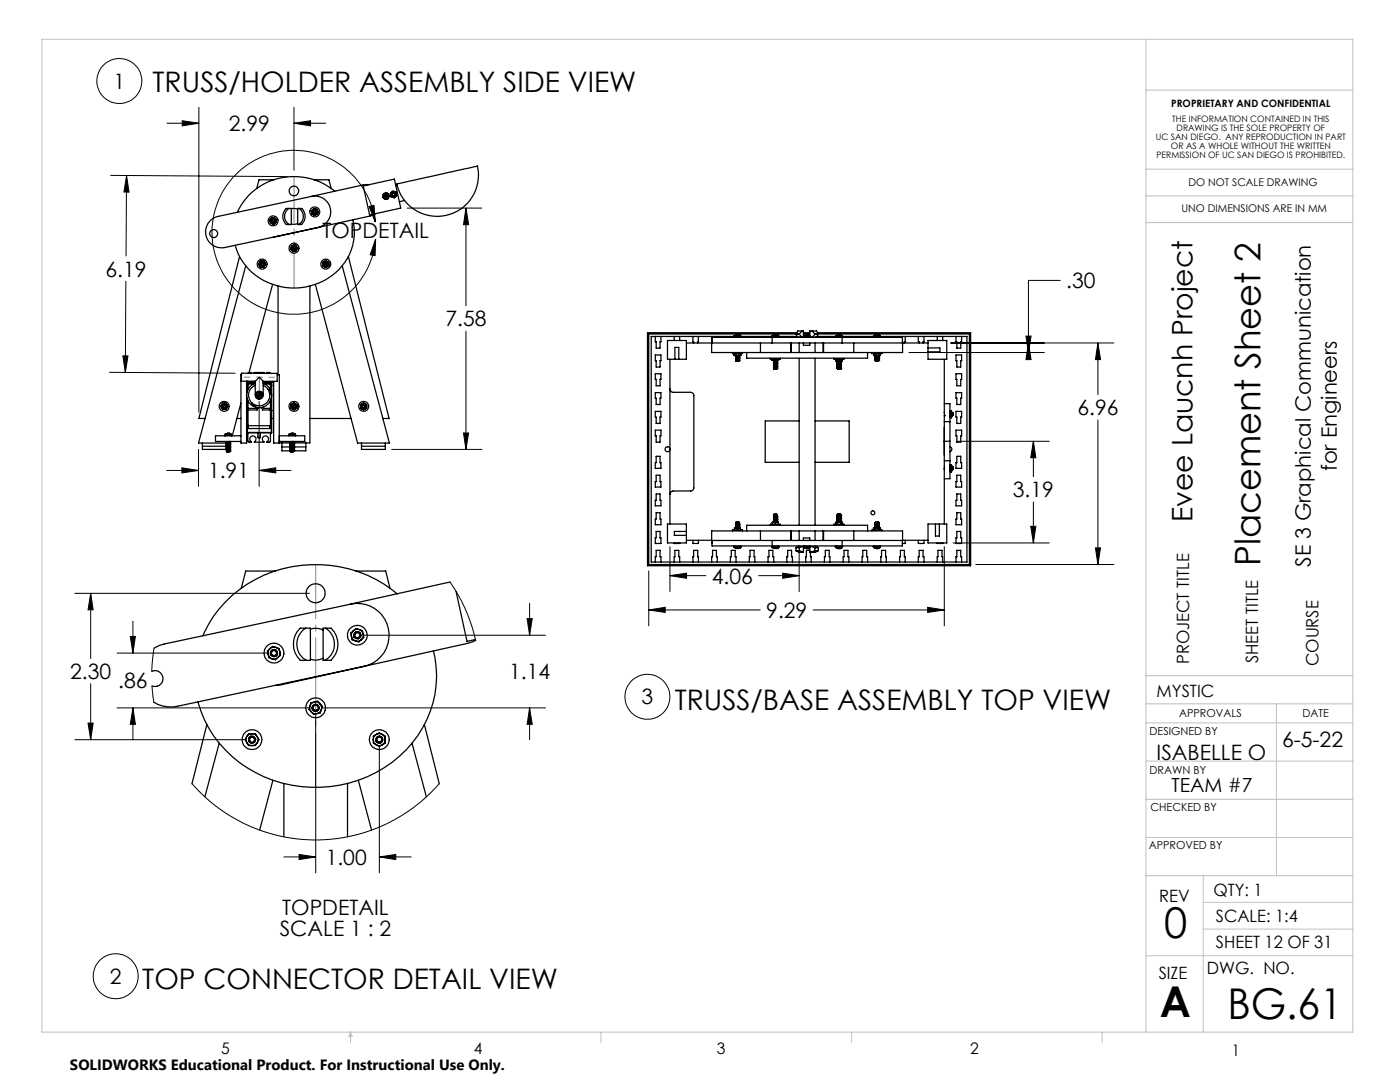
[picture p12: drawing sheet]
<svg xmlns="http://www.w3.org/2000/svg" width="279mm" height="216mm" viewBox="0 0 279 216" stroke-linecap="round" stroke-linejoin="round" font-family="sans-serif">
<defs><g id="words">
<g font-size="8.5">
<text x="232.3" y="187.1">0</text>
<text x="231.5" y="202.9">A</text>
<text x="244.9" y="203.2">BG.61</text>
</g>
<text font-size="7.1" x="251.5" y="113" transform="rotate(-90 251.5 113)">Placement Sheet 2</text>
<g font-size="5.6">
<text x="30.5" y="18.4">TRUSS/HOLDER ASSEMBLY SIDE VIEW</text>
<text x="238" y="104.1" transform="rotate(-90 238 104.1)">Evee Laucnh Project</text>
<text x="134.7" y="141.7">TRUSS/BASE ASSEMBLY TOP VIEW</text>
<text x="28.4" y="197.2">TOP CONNECTOR DETAIL VIEW</text>
</g>
<g font-size="4.2">
<text x="22.7" y="17.7">1</text>
<text x="45.7" y="26.2">2.99</text>
<text x="64.4" y="47.5">TOPDETAIL</text>
<text x="21.1" y="55.2">6.19</text>
<text x="212.8" y="57.5">.30</text>
<text x="88.9" y="65.1">7.58</text>
<text x="215" y="82.8">6.96</text>
<text x="41.5" y="95.5">1.91</text>
<text x="266.8" y="94" transform="rotate(-90 266.8 94)">for Engineers</text>
<text x="202.1" y="99.2">3.19</text>
<text x="261.6" y="113.1" transform="rotate(-90 261.6 113.1)">SE 3 Graphical Communication</text>
<text x="142" y="116.5">4.06</text>
<text x="152.9" y="123.3">9.29</text>
<text x="14" y="135.5">2.30</text>
<text x="23.6" y="137.4">.86</text>
<text x="101.6" y="135.5">1.14</text>
<text x="128.1" y="140.5">3</text>
<text x="255.9" y="149.1">6-5-22</text>
<text x="230.8" y="151.7">ISABELLE O</text>
<text x="65" y="172.6">1.00</text>
<text x="56.3" y="182.5">TOPDETAIL</text>
<text x="55.8" y="186.7">SCALE 1 : 2</text>
<text x="21.9" y="196.3">2</text>
</g>
<text font-size="3.9" x="233.8" y="158">TEAM #7</text>
<g font-size="3.4">
<text x="237.3" y="132.5" transform="rotate(-90 237.3 132.5)">PROJECT TITLE</text>
<text x="251.1" y="132.3" transform="rotate(-90 251.1 132.3)">SHEET TITLE</text>
<text x="263.1" y="133" transform="rotate(-90 263.1 133)">COURSE</text>
<text x="230.8" y="139">MYSTIC</text>
<text x="231.3" y="180">REV</text>
<text x="242.2" y="178.7">QTY: 1</text>
<text x="242.7" y="183.9">SCALE: 1:4</text>
<text x="242.7" y="189.2">SHEET 12 OF 31</text>
<text x="231.3" y="195.4">SIZE</text>
<text x="240.9" y="194.3">DWG. NO.</text>
</g>
<g font-size="3.2">
<text x="44.2" y="210.4">5</text>
<text x="94.6" y="210.3">4</text>
<text x="143.1" y="210.4">3</text>
<text x="193.6" y="210.3">2</text>
<text x="245.8" y="210.7">1</text>
</g>
<text font-size="3" x="14" y="213.5">SOLIDWORKS Educational Product. For Instructional Use Only.</text>
<g font-size="2.2">
<text x="235.3" y="143.1">APPROVALS</text>
<text x="259.9" y="143.1">DATE</text>
<text x="229.4" y="146.7">DESIGNED BY</text>
<text x="229.4" y="154.4">DRAWN BY</text>
<text x="229.6" y="161.8">CHECKED BY</text>
<text x="229.3" y="169.4">APPROVED BY</text>
</g>
<g font-size="2.1">
<text x="237.2" y="37.1">DO NOT SCALE DRAWING</text>
<text x="235.8" y="42.3">UNO DIMENSIONS ARE IN MM</text>
</g>
<text font-size="2" x="233.8" y="21.4">PROPRIETARY AND CONFIDENTIAL</text>
<g font-size="1.8">
<text x="230.7" y="27.9">UC SAN DIEGO. ANY REPRODUCTION IN PART</text>
<text x="233.7" y="29.7">OR AS A WHOLE WITHOUT THE WRITTEN</text>
<text x="233.9" y="24.4">THE INFORMATION CONTAINED IN THIS</text>
<text x="234.8" y="26.2">DRAWING IS THE SOLE PROPERTY OF</text>
<text x="230.8" y="31.5">PERMISSION OF UC SAN DIEGO IS PROHIBITED.</text>
</g>
</g></defs>
<g fill="none" stroke="#000" stroke-width=".2">
<path d="M22.1 35l35.3 .2M25.3 35l.5 3.3h-1.1zM25.3 35l-.1 16.1M33.3 24.6h6.4M36.4 24.1l3.3 .5-3.3 .5zM39.7 21.4v60.8M58.7 24.6l3.3-.5v1zM58.7 21.4v12.6M58.7 24.6h6.3M25.1 56.1l-.1 18.2M73.7 41.2l.9-.2 .3 3.3zM74.9 44.3a16.4 16.4 0 0 0-25.2-11.7 16.4 16.4 0 0 0 .6 27.8 16.4 16.4 0 0 0 24.7-12.7"/>
<path d="M75 47.7l-.1 3.3-1-.2zM81.2 41.5h15M93 41.5l.5 3.3h-1zM93 41.5v19.5M211.6 56h-6.4v14.3M21.8 74.3l25.1 .2M24.5 71h1l-.5 3.3zM93 66.1v23.6M181.4 70.3h27M189.7 68.4h32.6M204.8 67.1h1l-.6 3.2zM205.2 68.4l.6 3.4h-1z"/>
<path d="M219.1 68.4l.5 3.4h-1zM219.1 68.4v10.3M33.3 93.9h6.3M36.3 93.3l3.3 .6-3.3 .5zM39.6 89.7v7.3M51.7 93.9l3.3-.6v1.1zM51.7 80.1v16.9M51.7 93.9h6.4M78.2 89.7h18M92.5 86.4h1l-.5 3.3zM190.9 88.1h18.5M206.2 88.1l.5 3.2h-1z"/>
<path d="M206.2 88.1v7M219.1 83.8v28.8M14.9 118.4h46.8M18.1 118.4l.5 3.3h-1zM18.1 118.4v13M89.8 116.1l1.5 2.4 1.4 2.7 1.4 3.4 .8 3.2M129.5 113.9v11M133.7 114.9l3.3-.5v1zM133.7 109.1v8.9M133.7 114.9h7.2M151.4 114.9h8.1M156.2 114.4l3.3 .5-3.3 .5z"/>
<path d="M159.5 110.2v7.8M188.5 109.1v15.8M190.2 108.3h19.2M194.7 112.6h27.6M205.7 105h1l-.5 3.3zM206.2 100.2v8.1M218.6 109.3h1l-.5 3.3zM18.1 136.4v11.2M23.4 130.3h30M26 127h1l-.5 3.3zM26.5 124v6.3M30.3 136.9l.4 3.2"/>
<path d="M30.8 129.3l-.4 2.1-.1 2.6M72.6 126.8h36.3M105.2 123.4h1l-.5 3.4zM105.7 120.4v6.4M129.5 121.7l3.3-.5v1zM129.5 121.7h22.2M162.3 121.7h26.2M185.1 121.2l3.4 .5-3.4 .5zM14.9 147.6h34.1M17.6 144.3h1l-.5 3.3zM23.4 141.3h38.3M26.5 141.3l.5 3.2h-1z"/>
<path d="M26.5 141.3v6.3M38.3 156.4l2.9 2.9 2.3 1.9 2.4 1.6 2.9 1.6 3.6 1.4 3.4 1 3.1 .6 3.2 .2 3.6-.1 3.4-.5 3.1-.7 3.5-1.3 3.6-1.8 3.2-2 2.7-2.2 2.5-2.6M63 142.5v31.7M64.3 141.3h44.6M75.7 148.9v25.3M105.7 141.3l.5 3.2h-1zM105.7 141.3v6.3M56.7 171h6.3M59.7 170.5l3.3 .5-3.3 .5zM75.7 171l3.3-.5v1zM75.7 171h6.4"/>
<circle cx="23.8" cy="16.2" r="4.5"/>
<circle cx="129.2" cy="139" r="4.5"/>
<circle cx="23.1" cy="194.8" r="4.5"/>
</g>
<path d="M51.2 78.8h1M51.4 78.5l.7 .7M51.7 78.4v.9M52.1 78.5l-.7 .7" fill="none" stroke="#808080" stroke-width=".2"/>
<path d="M63 112.6v44.5" fill="none" stroke="#808080" stroke-width=".2" stroke-dasharray="15.2 1.3 1.3 1.3" stroke-dashoffset="4.4"/>
<g fill="none" stroke="#c0c0c0" stroke-width=".2">
<path d="M8.4 7.8h261.6v198.2h-261.6zM228.7 7.8v198.2M228.7 18h41.3M228.7 33.8h41.3M228.7 39.1h41.3M228.7 44.4h41.3M228.7 134.8h41.3M228.7 159.5h41.3M228.7 151.9h41.3M228.7 144.3h41.3M228.7 140.4h41.3M254.7 140.4v34.3"/>
<path d="M228.7 174.7h41.3M228.7 167.1h41.3M240.1 174.7v31.3M228.7 190.7h41.3M240.1 185.4h29.9M240.1 180.1h29.9M70 206v2.1M70 206l.3 .8h-.7zM119.9 206v2.1M170 206v2.1M220 206v2.1"/>
</g>
<path d="M51.7 78.8h.1M51.8 75.3l-.1 3.5" fill="none" stroke="#808080" stroke-width=".2" stroke-dasharray="15.2 1.3 1.3 1.3"/>
<path d="M48.7 75.2l6.1 .1" fill="none" stroke="#808080" stroke-width=".2" stroke-dasharray="15.2 1.3 1.3 1.3" stroke-dashoffset="14.1"/>
<path d="M58.7 35.2v22.2" fill="none" stroke="#808080" stroke-width=".2" stroke-dasharray="15.2 1.3 1.3 1.3" stroke-dashoffset="6"/>
<g fill="#000">
<path d="M58.7 24.6l3.3-.5v1zM36.4 24.1l3.3 .5-3.3 .5zM51.7 93.9l3.3-.6v1.1zM36.3 93.3l3.3 .6-3.3 .5zM25.3 35l.5 3.3h-1.1zM24.5 71h1l-.5 3.3zM93 41.5l.5 3.3h-1zM92.5 86.4h1l-.5 3.3zM105.2 123.4h1l-.5 3.4zM105.7 141.3l.5 3.2h-1zM59.7 170.5l3.3 .5-3.3 .5zM75.7 171l3.3-.5v1zM26.5 141.3l.5 3.2h-1zM26 127h1l-.5 3.3zM17.6 144.3h1l-.5 3.3zM18.1 118.4l.5 3.3h-1zM205.7 105h1l-.5 3.3zM206.2 88.1l.5 3.2h-1zM204.8 67.1h1l-.6 3.2zM205.2 68.4l.6 3.4h-1zM218.6 109.3h1l-.5 3.3zM219.1 68.4l.5 3.4h-1zM156.2 114.4l3.3 .5-3.3 .5zM133.7 114.9l3.3-.5v1zM129.5 121.7l3.3-.5v1zM185.1 121.2l3.4 .5-3.4 .5z"/>
<path d="M73.7 41.2l.9-.2 .3 3.3zM75 47.7l-.1 3.3-1-.2z"/>
</g>
<g fill="none" stroke="#000" stroke-width=".25">
<path d="M54.6 35.9h-2.9l-.4 1.7M62.7 35.9h3l.4 1.7M66.8 38.1a12.6 12.6 0 0 0-19.4 4.2M72.5 37.1l6.2-1.4 1.3 5.8-6.2 1.4zM73.6 36.9h-1.1l-10.3 2.3M76.4 39l.2 .5M76.4 39l-.1 .3 .3 .2M76.6 39.5l.6 .2M76.6 39.5l.2 .3 .4-.1M76.7 39.3l.2 .1 .3-.1M76.8 38.9l-.1 .4M76.9 38.6l-.5 .4"/>
<path d="M76.9 38.6l.5 .1M76.9 38.6l.3-.1 .2 .2M76.9 38.6h-.3l-.2 .4M76.9 38.8l-.2 .3v.2M76.9 38.8a.34 .34 0 0 1 .5 .3 .34 .34 0 0 1-.4 .4M76.9 38.8a.33 .33 0 0 1 .4 .3 .33 .33 0 0 1-.2 .4 .33 .33 0 0 1-.4-.2M76.9 38.8a.29 .29 0 0 0-.2 .3 .29 .29 0 0 0 .3 .3M77 38.8a.37 .37 0 0 1 .4 .3 .37 .37 0 0 1-.2 .4M77.2 39.3a.27 .27 0 0 0-.1-.4 .27 .27 0 0 0-.4 .2 .27 .27 0 0 0 .3 .3M77.2 39.3l-.2 .1M77.4 38.7l.2 .6M77.4 38.7l.3 .3-.1 .3"/>
<path d="M77.6 39.3l-.4 .4M77.6 39.3l-.1 .4h-.3M78 38.9l.4 .5M78 38.9v.4l.4 .1M78.2 38.3l-.2 .6M78.2 38.3l-.3 .3 .1 .3M78.2 38.9v.1M78.2 38.9l.3 .2 .2-.1M78.2 38.9a.31 .31 0 0 0 .5 .2 .31 .31 0 0 0 .1-.4 .31 .31 0 0 0-.5-.1l.1 .4 .1 .1M78.7 39a.25 .25 0 0 0 0-.4 .25 .25 0 0 0-.4 .1 .25 .25 0 0 0 .2 .4M78.7 39l-.2 .1M78.7 38.2l-.5 .1"/>
<path d="M78.7 38.2l.4 .5M78.7 38.2l-.3-.1-.2 .2M78.7 38.2l.4 .1v.4M79 39.2l-.6 .2M79 39.2l-.3 .3-.3-.1M79.1 38.7l.1 .2-.2 .3M79.1 38.7l.1 .3-.2 .2M79.2 36.7l16.1-3.6a8.3 8.3 0 0 1-6.3 9.9 8.3 8.3 0 0 1-9.8-6.3zM79.2 37h-.2M41.8 44.2a3.1 3.1 0 0 1 1.7-1l18.7-4a3.2 3.2 0 0 1 3.7 2.4 3.2 3.2 0 0 1-2.4 3.8l-18.6 4a3.2 3.2 0 0 1-3.4-1.5 3.2 3.2 0 0 1 .3-3.7zM47.8 51.2l-8.1 32.3h1.2M49 53.1l-9.4 35.3h5.7"/>
<path d="M51.8 52.4v.6M51.8 53l.5 .3M51.8 53l.2 .3h.3M51.8 52.4l-.2 .3 .2 .3M52.1 52.6a.26 .26 0 0 1 .3-.1 .26 .26 0 0 1 .1 .4 .26 .26 0 0 1-.4-.1M52.1 52.6v.2M52.2 52.4l-.2 .2 .1 .2M52.2 52.4h.3l.2 .2M52.2 52.4a.32 .32 0 0 0-.3 .4 .32 .32 0 0 0 .5 .2 .32 .32 0 0 0 .1-.5h-.3l-.1 .1M52.2 52.4h.1M52.3 52.1l-.5 .3M52.3 52.1l.5 .3"/>
<path d="M52.3 52.1h.4l.1 .3M52.3 52.1h-.3l-.2 .3M52.7 52.6a.36 .36 0 0 1-.3 .5 .36 .36 0 0 1-.4-.4M52.7 52.6v.1M52.8 53l-.5 .3M52.8 53l-.1 .3h-.4M52.8 52.4v.6M52.8 52.4l.2 .3-.2 .3M53.9 44.2l.4 .4M53.9 44.2l.1 .3 .3 .1M54.1 43.6l-.2 .6M54.1 43.6l-.3 .3 .1 .3"/>
<path d="M54.2 44.2l.1 .1h.3M54.2 44.2h.1M54.4 43.7a.35 .35 0 0 1 .4 .3 .35 .35 0 0 1-.2 .4 .35 .35 0 0 0 .3-.4 .35 .35 0 0 0-.5-.3 .35 .35 0 0 0-.2 .5M54.4 56.8l-4.7 17.5M54.4 43.8a.32 .32 0 0 1 .4 .2 .32 .32 0 0 1-.2 .4 .32 .32 0 0 1-.4-.2M54.4 43.8a.27 .27 0 0 0-.2 .3 .27 .27 0 0 0 .3 .2M54.4 43.8l-.2 .1v.3M54.6 44.3a.25 .25 0 0 0 .1-.4 .25 .25 0 0 0-.4 .1 .25 .25 0 0 0 .2 .3M54.6 44.3h-.1M54.7 43.5l-.6 .1M54.7 43.5l.3 .2 .1 .3M54.7 43.5l-.3-.1-.3 .2"/>
<path d="M54.7 43.5l.3 .1 .1 .4M54.9 44.5l-.6 .1M54.9 44.5l-.3 .2-.3-.1M55.1 44l-.2 .5M55.1 44l.1 .3-.3 .2M55.5 57.1v17.7M57.1 41.6h1v3.2h-.9a2.22 2.22 0 0 1-.1-3.2zM57.7 41.6a1.88 1.88 0 0 0 0 3.2M58.1 49.4v.3l.1 .2M58.1 49.4l-.1 .3 .2 .2M58.1 41.7l.7-.1 .6 .2M58.2 49.9l.6 .2"/>
<path d="M58.2 49.9l.3 .3 .3-.1M58.3 49.6l.2 .2h.3M58.3 49.5v.1M58.4 49.3h.1M58.5 48.9l-.4 .5M58.5 48.9l.6 .2M58.5 48.9h.4l.2 .2M58.5 48.9l-.3 .1-.1 .4M58.6 49.7a.26 .26 0 0 1-.1-.4 .26 .26 0 0 1 .4 .1 .26 .26 0 0 1-.1 .4M58.6 49.7l.2 .1M58.7 49.2l-.3 .1-.1 .3M58.7 49.2a.35 .35 0 0 1 .3 .3 .35 .35 0 0 1-.3 .4"/>
<path d="M58.7 49.2a.34 .34 0 0 1 .3 .3 .34 .34 0 0 1-.3 .4 .34 .34 0 0 1-.4-.3M58.7 49.2a.28 .28 0 0 0-.3 .2 .28 .28 0 0 0 .2 .3M59.1 49.1l.1 .6M59.1 49.1l.2 .3-.1 .3M59.2 49.7l-.4 .4M59.2 49.7l-.1 .3-.3 .1M59.4 41.6h.8a2.22 2.22 0 0 1 0 3.2h-.8zM59.4 44.6l-.6 .2-.7-.1M59.7 41.6a1.88 1.88 0 0 1-.1 3.2M61.8 57.1v31.3h-3.2M62.2 42.4l.5 .5M62.2 42.4l.1 .4 .4 .1"/>
<path d="M62.4 41.8l-.2 .6M62.4 41.8l-.2 .3v.3M62.5 42.4v.1M62.5 42.4l.2 .2 .3-.1M62.7 41.9a.35 .35 0 0 1 .4 .3 .35 .35 0 0 1-.2 .4 .34 .34 0 0 0 .3-.4 .34 .34 0 0 0-.4-.3M62.8 41.9l-.3 .2v.3M62.8 42a.33 .33 0 0 1 .3 .2 .33 .33 0 0 1-.2 .4 .33 .33 0 0 1-.4-.2M62.8 42a.29 .29 0 0 0-.3 .3 .29 .29 0 0 0 .3 .2M62.8 42l-.3 .1v.4M63 42.5a.27 .27 0 0 0-.1-.4 .27 .27 0 0 0-.4 .1 .27 .27 0 0 0 .3 .3M63 42.5h-.2M63 41.7l-.6 .1"/>
<path d="M63 41.7l.4 .5M63 41.7l-.3-.1-.3 .2M63 41.7l.4 .2v.3M63.2 42.7l-.5 .2M63.2 42.7l-.2 .3-.3-.1M63.4 42.2l-.2 .5M63.4 42.2l.1 .3-.3 .2M64.4 52.7l.3 .5M64.4 52.7v.4l.3 .1M64.7 52.8l.2 .2 .2-.1M64.7 52.8a.35 .35 0 0 1 .3-.4 .35 .35 0 0 1 .4 .3 .35 .35 0 0 1-.4 .4M64.7 52.8a.3 .3 0 0 0 .3 .2 .3 .3 0 0 0 .2-.4 .3 .3 0 0 0-.4-.1l-.1 .2 .2 .2"/>
<path d="M64.7 52.7v.1M64.7 52.2l-.3 .5M64.7 52.2h.6M64.7 53.2l.2 .1 .4-.1M64.7 53.2l.3 .2 .3-.2M64.7 52.2l-.3 .2v.3M64.7 52.2l.3-.2 .3 .2M64.9 52.9a.25 .25 0 0 1-.1-.4 .25 .25 0 0 1 .4 0 .25 .25 0 0 1-.1 .4M64.9 52.9h.2M65.3 52.2l.2 .2 .1 .3M65.3 52.2l.3 .2v.3M65.6 52.7l-.3 .5"/>
<path d="M65.6 52.7v.4l-.3 .1M68.3 53.1l9.4 35.3h-6.3l-8.5-31.6M69.5 51.2l8.1 32.3h-1.2M70.4 43.9a11.2 11.2 0 0 1-9.3 13.4 12.2 12.2 0 0 1-14.2-8.4M74.9 42.7l-1.1 .4-19.2 4.2M80.8 40l-1.1 .3M48.2 74.8h-.1v13.6h1.1v-12.3M49.2 76.2h1.7M49.3 76.2h.1M49.3 76.8l-.1 .1h.1M49.3 76.8v.1M49.3 76.9h.2"/>
<path d="M49.3 76.8h.2M49.3 76.2v.6M49.3 76.9v1.3M49.3 79.5v6.8M49.3 76.2h1.6M49.5 76.1v.1M49.5 80v1.5h1.6l.1-.2M49.5 74.5l.7-.2-.1 .2M49.6 76.6l-.1 .1M49.6 76.5l-.1 1.3M49.6 76.5h1.3a2.5 2.5 0 0 0-1.2 3.8 2.5 2.5 0 0 0 4.1 0 2.5 2.5 0 0 0-1.3-3.8h1.4M49.6 76.6h1"/>
<path d="M49.6 76.5v.1M50.9 74.5l-.1-.2h1.9l-.1 .2M50.9 76.9a2.12 2.12 0 0 0-.9 3.2 2.12 2.12 0 0 0 3.3 .1 2.12 2.12 0 0 0-.8-3.3M50.9 76.1h-2.7v-1.6h7.1v1.6h-2.8M50.9 76.1l.9-.8 .7 .8M50.9 76.1v2.7M51.4 78.8v.2M51.4 78.8h.1M51.4 78.8l.1 .2M51.5 79h-.1M51.5 78.8h.1M51.5 78.8h-.1"/>
<path d="M51.5 79h.1M51.6 78.7h.1M51.6 78.7l-.1 .1M51.6 78.5v.2M51.6 78.7v.1M51.6 78.8h.1M51.6 78.8h-.1M51.6 78.5v.1M51.6 79h.1M51.6 79v.1M51.6 78.6v.2M51.6 79.1h.1"/>
<path d="M51.6 79.1l.1 .1M51.6 79l.1 .1M51.7 79.1h.1M51.7 79.1v.1M51.8 78.7h.1M51.8 78.6h-.2M51.8 78.6v.1M51.8 78.6h.1M51.8 78.5v.1M51.8 78.5h-.2M51.8 79l.1 .2M51.8 79h.1"/>
<path d="M51.8 78.7h.2M51.8 79.1l.1 .1M51.9 78.7h.1M51.9 79h.1M51.9 79l-.1 .1M51.9 79h-.1M51.9 79.2h-.2M51.9 78.7h.2M51.9 78.9h.2M51.9 78.9h.1M52 78.7v.2M52 78.9l-.1 .1"/>
<path d="M52 78.9h.1M52.1 78.7v.2M52.1 78.7h-.1M52.5 76.1v2.7M52.5 76.2h2.1M52.5 76.2h1.7M52.8 76.6h1.1M53.4 74.5l-.1-.2h.4l.2 .2M53.8 78.2h.1M53.8 78.7l.2-.3a.62 .62 0 0 0-.5-.7l.4 .3a.55 .55 0 0 1-.1 .7M53.9 76.6l.1 .1M53.9 76.5l.1 1.3"/>
<path d="M53.9 76.5v.1M54 80l-.1 1.5h-1.3l-.1-.3M54 76.1v.1M54 76.9h.2M54 76.8h.2M54.2 76.8v.1M54.2 76.2v.1M54.2 76.2v.6M54.2 76.9v1.3M54.2 79.5v6.8M54.2 76.3v10M55.3 74.8h.4v13.6h-1.1v-12.3"/>
<path d="M130.8 67.1l.2 2.4h.7l.2-2.4M130.8 70.8h1.1l-.2 2.4h-.7zM130.8 74.6h1.1l-.2 2.4h-.7zM130.8 78.4h1.1l-.2 2.3h-.7zM133.2 67.9h3.8v3.8h-3.8zM133.7 77.6a.66 .66 0 0 0 .6 .7h3.5a.66 .66 0 0 1 .7 .6v18.4a.6 .6 0 0 1-.7 .7h-3.5l-.3 .1-.3 .5M133.7 71.7v32.9M134.5 67.1v.8M134.7 71.7v-2.4h.8v2.4M135.6 67.1v.8M137 68.4h48.2M138.3 67.1v1.1h.1v.2"/>
<path d="M139.4 67.1v1.1h-.2v.2M142 67.1l.1 1.1M142 68.4v1.9h7M142.1 68.4v-1.1h38v3h-7M143.2 67.1v.2M145.8 67.1v.2M146.2 70.3v.3h2v-.3M146.5 67.2l.1 .1M146.5 70.9h.1M146.5 67.1h1.3M146.5 67.2h1.3M146.5 67.1v.1"/>
<path d="M146.5 67.1h-16.5v45h63v-45h-17.3M146.5 67v.1M146.5 67h1.3M146.6 70.6l-.1 .3M146.6 70.9h.6M146.8 66.9l-.3 .1M146.8 66.9h.1M146.8 71.8l.1 .1M146.8 71.6l.1 .1M146.8 71.5l.1 .1M146.8 71.3l.1 .1M146.8 71.2l.1 .1"/>
<path d="M146.8 71l.1 .1M146.8 72h.1M146.8 71.3h.1M146.8 71h.1M146.8 71.6h.1M146.8 70.9h.1M146.8 70.9h-.2M146.8 70.9h.4M146.8 70.6v.3M146.8 71.2h.1M146.8 71.5h.1M146.8 71.8h.1"/>
<path d="M146.9 70.9l-.1 .1M146.9 72.1h.1M146.9 71.9h.1M146.9 71.6h.1M146.9 71.3h.1M146.9 71.1h.1M146.9 71.4h.1M146.9 71.7v.1M146.9 72v.1M147 66.9h-.2M147 66.9h.1M147.1 66.9h.1"/>
<path d="M147.1 66.9h.2M147.2 71.3h.3l-.6 .1M147.2 71.1h.3l-.6 .2M147.2 71h-.4M147.2 71.1l-.4 .1M147.2 71.3h-.4M147.2 71.4l-.4 .1M147.2 71.6h-.4M147.2 71.8h-.4M147.2 71.9l-.4 .1M147.2 71.5h-.4M147.2 71.2h-.4"/>
<path d="M147.2 71.3h.1M147.2 71h.1M147.2 71.6h.1M147.2 71.9h.1M147.2 72l-.3 .1M147.2 72h-.3M147.2 70.9h.5M147.2 71.1v.1M147.2 71.4v.1M147.2 71.8h.1M147.2 72h.1M147.3 66.9h.1"/>
<path d="M147.4 66.9h.1M147.4 70.9l-.2 .1M147.4 71.6l-.6 .2M147.4 71.5l-.6 .1M147.4 71.3l-.6 .2M147.4 71.2l-.6 .1M147.4 71l-.6 .2M147.4 71.8l.1 .1M147.4 71.6l.1 .2h-.3M147.4 71.5h.1M147.4 71.3l.1 .1-.3 .1M147.4 71.2h.1"/>
<path d="M147.4 71l.1 .1M147.4 72h-.2M147.4 71.8l-.6 .2M147.4 71h.1M147.4 71.3h.1M147.4 71.6h.1M147.4 72h.1M147.4 71.8h.1M147.5 71.8l-.6 .1M147.5 71.6l-.6 .1M147.5 71.4l-.6 .2M147.5 70.9l-.6 .2"/>
<path d="M147.5 71.9l-.6 .1M147.5 71.4h-.3M147.5 71.5l-.3 .1M147.5 71.7l-.3 .1M147.5 71.9h-.3M147.5 72l-.6 .1M147.5 66.9l.3 .1M147.5 71.3h.1M147.5 71.6h.1M147.5 71.9h.1M147.5 66.9h.1M147.5 71.6h-.3"/>
<path d="M147.5 71.3h-.3M147.5 71.1l-.3 .1M147.5 70.9l-.3 .1M147.5 70.9h-.3M147.5 70.6v.3M147.5 71.1h.1M147.5 70.9h.2M147.8 70.6v.3M147.8 67v.1M147.8 67.2v.1M147.8 70.9h-.1M147.8 67.1v.1"/>
<path d="M147.8 67.1h6.2M149 70.3h24.1M149 70.3v1.2h24.1v-1.2M149.5 67.1v.2M150.6 67.1v.2M151.8 68.4v1.9M153.3 67.1v.2M153.7 71.5v.2h2v-.2M154 67.2l.1 .1M154 67.1h1.4M154 67.2h1.4M154 67.1v.1"/>
<path d="M154.1 67l-.1 .1M154.1 67h1.3M154.1 71.8l.1 .1M154.1 71.7v.1M154.1 71.9h.1M154.1 67.3v1.1M154.2 71.9h.5M154.3 71.8l.4 .1M154.3 71.8l-.1 .1M154.3 71.7v.1M154.4 72.6h.1M154.4 72.3h.1"/>
<path d="M154.4 73.2h.1M154.4 72.9h.1M154.4 73.4l.1 .1M154.4 73.2l.1 .1M154.4 73.1l.1 .1M154.4 72.9l.1 .1M154.4 72.8h.1M154.4 72.6l.1 .1M154.4 72.5h.1M154.4 72.3l.1 .1M154.4 72.1l.1 .1M154.4 72h.1"/>
<path d="M154.4 72.1h.1M154.4 72.4v.1M154.4 72.7v.1M154.4 73.1h.1M154.4 73.4h.1M154.5 73.5l-.1 .1h.1M154.5 73.3l-.1 .1M154.5 73.2h-.1M154.5 73l-.1 .1M154.5 72.8l-.1 .1M154.5 72.7h-.1M154.5 72.5l-.1 .1"/>
<path d="M154.5 72.4h-.1M154.5 72.2l-.1 .1M154.5 72l-.1 .1M154.5 71.9l-.1 .1M154.5 73.7h.1M154.5 73.5h.1M154.5 73.2h.1M154.5 72.8h.1M154.5 72.5h.1M154.5 72.2h.1M154.5 71.9h.1M154.5 72v.1"/>
<path d="M154.5 72.4h.1M154.5 72.7h.1M154.5 73h.1M154.5 73.3h.1M154.6 66.9h.1M154.6 71.9h-.1M154.6 66.9l-.5 .1M154.6 66.9h.2M154.7 71.9h.5M154.7 72.6h-.3M154.7 72.6h.1M154.7 73.3l-.3 .1"/>
<path d="M154.7 73.4h-.3M154.7 72.2l-.3 .1M154.7 72.2h.1M154.7 73.5l-.3 .1M154.7 73.5h.1M154.7 73.2h-.3M154.7 73.2h.1M154.7 72.9h-.3M154.7 72.9h.1M154.7 73.1h-.3M154.7 72.7l-.3 .1M154.7 72.4l-.3 .1"/>
<path d="M154.7 72.1h-.3M154.7 71.9l-.3 .1M154.7 72.4h-.3M154.7 72.7h-.3M154.7 73l-.3 .1M154.7 71.9h.1M154.7 73.6l-.2 .1M154.7 73.6h-.2M154.7 72.1h.1M154.7 72.4h.1M154.7 72.7h.1M154.7 73v.1"/>
<path d="M154.7 73.3v.1M154.7 73.6h.1M154.8 66.9h.1M154.9 66.9h.1M154.9 66.9h.2M155 73.4l.1 .1h-.4M155 73.2l.1 .1M155 73.1h.1M155 72.9l.1 .1M155 72.8h.1l-.4 .1M155 72.6l.1 .1M155 72.5h.1l-.4 .1"/>
<path d="M155 72.3l.1 .1M155 72.1l.1 .1M155 72h.1M155 73.6h-.3M155 72.3h.1M155 72.6h.1M155 72.9h.1M155 73.2h.1M155 73.6h.1M155 71.8l-.3 .1M155 73.6h-.5M155 73.4l-.5 .1"/>
<path d="M155 73.2l-.5 .1M155 73.1l-.5 .1M155 72.9l-.5 .1M155 72.7l-.5 .1M155 72.6l-.5 .1M155 72.4l-.5 .1M155 72.3l-.5 .1M155 72.1l-.5 .1M155 72h-.5M155 72.8h-.5M155 72.5h-.5M155 71.7v.1"/>
<path d="M155 72.1h.1M155 72.4v.1M155 72.7v.1M155 73.4h.1M155 71.8l.2 .1M155 73.6l-.5 .1M155.1 73.5l-.1 .1M155.1 73.3l-.1 .1M155.1 73.2h-.1M155.1 73l-.1 .1M155.1 72.8l-.1 .1M155.1 72.7h-.1"/>
<path d="M155.1 72.5l-.1 .1M155.1 72.4h-.1M155.1 72.2l-.1 .1M155.1 72.1h-.1M155.1 71.9l-.1 .1M155.1 72.5h.1M155.1 71.9h.1M155.1 73.2h.1M155.1 72.8h.1M155.1 73.5h.1M155.1 72.2h.1M155.1 73.5h-.4"/>
<path d="M155.1 73.3l-.4 .1M155.1 73.2h-.4M155.1 73l-.4 .1M155.1 72.8l-.4 .1M155.1 72.7h-.4M155.1 72.5l-.4 .1M155.1 72.4h-.4M155.1 72.2h-.4M155.1 72.1h-.4M155.1 71.9h-.4M155.1 72l-.4 .1M155.1 73h-.4"/>
<path d="M155.1 73.1l-.4 .1M155.1 73.3h-.4M155.1 72v.1M155.1 72.4h.1M155.1 72.7h.1M155.1 73h.1M155.1 73.3h.1M155.1 66.9l.3 .1M155.1 66.9h.1M155.4 67v.1M155.4 71.8l-.2 .1M155.4 71.7v.1"/>
<path d="M155.4 67.2l-.1 .1M155.4 67.1v.1M155.4 67.1h3.7M157 67.1v.2M157.8 68.4v1.9M157.9 68.4v1.9M158.2 67.1v.2M158.9 66.7h.6M158.9 66.7l.3 .6h.9l-.6-.6M158.9 66.6h.6M158.9 66.6v.1M158.9 66.6h-29.4v46h64v-46h-30.2"/>
<path d="M159 66.4h-29.8v46.5h64.5v-46.5h-30.5M159.5 67.3h.1M159.5 68.4v1.9M159.5 71.5v33.3M159.5 66.6v.1M160.1 66h-.9l-.3 .6M160.1 66h.2v1.3M160.1 66l-.6 .6M160.3 68.4v.5h1.3v-.5M160.3 67.3h.1M160.3 67.1h.1M160.3 66.6h1.3"/>
<path d="M160.3 66.4h1.3M160.4 67l1.2 .1M160.4 67h1.2M160.9 66.9l-.5 .1M160.9 66.9h.1M161 66.9h.1M161.1 66.9h.1M161.1 66.9h-.1M161.2 66.9h.1M161.2 66.9h.3h-.2M161.3 66.9h.1M161.4 66.9l.2 .1"/>
<path d="M161.6 67.2h-1.2l.1 .1M161.6 67.3h.1M162.1 66l.5 .6M162.1 66h.8l.4 .6M162.1 66h-.5v1.3M162.6 66.7h.7M162.6 66.6h.7M162.6 66.7l-.5 .6h.8l.4-.6M162.6 66.6v.1M162.7 67.3h.1M162.7 68.4v1.9M162.7 71.5v33.3"/>
<path d="M163.1 67.1h3.6M163.3 66.6v.1M164.3 68.4v1.9M164.4 68.4v1.9M164.5 67.1v.2M165.6 67.1v.2M166.4 71.5v.2h2v-.2M166.7 67.2l.1 .1M166.7 67.1h1.4M166.7 67.2h1.4M166.7 67.1v.1M166.8 67l-.1 .1"/>
<path d="M166.8 67h1.3M166.8 72.1h.3M166.8 71.7v.4M167.1 73.3l.1 .1M167.1 73.2l.1 .1M167.1 73l.1 .1M167.1 72.9l.1 .1M167.1 72.7l.1 .1M167.1 72.6h.1M167.1 72.4l.1 .1M167.1 72.2l.1 .1M167.1 73.5l.1 .1"/>
<path d="M167.1 72.2h.1M167.1 72.4h.1M167.1 72.5v.1M167.1 72.7h.1M167.1 72.8v.1M167.1 73h.1M167.1 73.2h.1M167.1 73.3h.1M167.1 73.5h.1M167.1 72.1h.1M167.1 72.1h.6M167.1 73.6h.7l-.1 .1"/>
<path d="M167.1 73.6l.5 .1M167.2 66.9l-.4 .1M167.2 73.4l-.1 .1M167.2 73.3h-.1M167.2 73.1l-.1 .1M167.2 73h-.1M167.2 72.8h-.1M167.2 72.6l-.1 .1M167.2 72.5h-.1M167.2 72.3l-.1 .1M167.2 72.1l-.1 .1M167.2 73.6h.1"/>
<path d="M167.2 73.3h.1M167.2 73h.1M167.2 72.6h.1M167.2 72.3h.1M167.2 72.1v.1M167.2 72.5h.1M167.2 72.8h.1M167.2 73.1h.1M167.2 73.4h.1M167.2 73.6h-.1M167.2 66.9h.1M167.3 66.9h.1"/>
<path d="M167.4 66.9h.1M167.5 72l-.4 .1M167.5 72l.2 .1M167.5 66.9h.1M167.6 66.9h.1M167.6 73.7h.1M167.7 66.9l.4 .1M167.7 73.3v.1M167.7 73.2v.1M167.7 73v.1M167.7 72.9h.1M167.7 72.7l.1 .1"/>
<path d="M167.7 72.6h.1M167.7 72.4v.1M167.7 72.2l.1 .1M167.7 72.1h.1M167.7 73.5l.1 .1M167.7 72.4h.1M167.7 72.7h.1M167.7 73h.1M167.7 73.3h.1M167.7 66.9h.1h-.1M167.7 66.9h.1M167.7 73.5l-.5 .1"/>
<path d="M167.7 73.3l-.5 .1M167.7 73.2l-.5 .1M167.7 73l-.5 .1M167.7 72.9l-.5 .1M167.7 72.7l-.5 .1M167.7 72.6h-.5M167.7 72.4l-.5 .1M167.7 72.2l-.5 .1M167.7 72.1h-.5M167.7 72.8l-.5 .2M167.7 72.5l-.5 .1M167.7 73.7h.1"/>
<path d="M167.7 72.2h.1M167.7 72.5v.1M167.7 72.8v.1M167.7 73.2h.1M167.7 73.5h.1M167.7 66.9h-.1M167.7 73.4v.1M167.7 73.1v.1M167.7 72.6v.1M167.7 72.5h.1M167.7 71.7h-.2v.3M167.7 72.1l-.6 .1"/>
<path d="M167.7 72.3l-.6 .1M167.7 72.5h-.6M167.7 72.6l-.6 .1M167.7 72.8h-.6M167.7 73h-.6M167.7 73.1l-.6 .1M167.7 73.3h-.6M167.7 73.4l-.6 .1M167.7 73.6l-.1 .1M167.7 72.8l-.6 .1M167.7 72.5l-.6 .1M167.7 72.2h-.6"/>
<path d="M167.7 72.3h.1M167.7 72.8h.1M167.7 72.1v.1M167.7 73.1h.1M167.7 73.4h.1M167.8 73.6h.1M167.8 73h-.1M167.8 72.8h-.1M167.8 72.3l-.1 .1M167.8 72.3h-.1M167.8 72.9l-.1 .1M168.1 72l-.4 .1"/>
<path d="M168.1 71.7v.3M168.1 67v.1M168.1 67.2l-.1 .1 .1 1.1M168.1 67.1v.1M168.1 67.1h6.2M168.3 67.1v.2M169.4 67.1v.2M170.4 68.4v1.9M172 67.1v.2M173.1 67.1v.2M174 70.3v.3h.4M174.3 67.2l.1 .1"/>
<path d="M174.3 67.1h1.4M174.3 67.2h1.4M174.3 67.1v.1M174.3 67v.1M174.3 70.9h.3M174.3 67h1.3M174.3 70.6v.3M174.3 70.9h.1M174.3 70.6h.1M174.4 70.9h.2M174.4 70.6h.1M174.6 70.9h.5"/>
<path d="M174.6 70.6h-.3M174.6 66.9l-.3 .1M174.6 66.9h.1M174.7 71.8l.1 .1M174.7 71.6l.1 .1M174.7 71.5l.1 .1M174.7 71.3l.1 .1M174.7 71.2l.1 .1M174.7 71l.1 .1M174.7 70.6h.1M174.7 72h.1M174.7 71.3h.1"/>
<path d="M174.7 71h.1M174.7 71.6h.1M174.7 71.2h.1M174.7 71.5h.1M174.7 71.8h.1M174.7 70.9v.1M174.8 71.7l-.1 .1M174.8 71.6h-.1M174.8 71.4l-.1 .1M174.8 71.3h-.1M174.8 71.1l-.1 .1M174.8 71.9l-.1 .1"/>
<path d="M174.8 71.9h.1M174.8 71.6h.1M174.8 71.3h.1M174.8 72l-.1 .1M174.8 71.1h.1M174.8 71.4h.1M174.8 71.7v.1M174.8 66.9h-.2M174.8 66.9h.1M174.8 70.9h-.2M174.8 70.6v.3M174.8 70.9h.3"/>
<path d="M174.9 66.9h.1M174.9 66.9h.2M175 71h-.3M175 71.1l-.3 .1M175 71.3h-.3M175 71.4l-.3 .1M175 71.6h-.3M175 71.8h-.3M175 71.9l-.3 .1M175 71.5h-.3M175 71.2h-.3M175 71.3h.1"/>
<path d="M175 71h.1M175 71.6h.1M175 71.9h.1M175 72l-.3 .1M175 72h-.2M175 71.1v.1M175 71.4v.1M175 71.8h.1M175 72h.1M175.1 66.9h.1M175.1 70.9h.5M175.2 66.9h.1"/>
<path d="M175.2 66.9h.2M175.2 70.9l-.2 .1M175.3 71.8l.1 .1h-.4M175.3 71.6l.1 .1M175.3 71.5l.1 .1h-.4M175.3 71.3l.1 .1M175.3 71.2h.1M175.3 71l.1 .1M175.3 72h-.3M175.3 71h.1M175.3 71.3h.1M175.3 71.6h.1"/>
<path d="M175.3 72h.1M175.3 71.8l-.5 .1M175.3 71.6l-.5 .1M175.3 71.5l-.5 .1M175.3 71.3l-.5 .1M175.3 71.2l-.5 .1M175.3 71l-.5 .1M175.3 71.5h.1M175.3 71.8h.1M175.3 70.6h.1M175.3 71.4l-.5 .2M175.3 71.1l-.5 .2"/>
<path d="M175.3 70.9l-.5 .2M175.3 71.9l-.5 .1M175.3 72l-.6 .1M175.4 66.9l.2 .1M175.4 71.3h.1M175.4 71.6h.1M175.4 71.9h.1M175.4 66.9h.1M175.4 71.1h-.4M175.4 71.2l-.4 .1M175.4 71.4h-.4M175.4 71.7l-.4 .1"/>
<path d="M175.4 71.9h-.4M175.4 71.6h-.4M175.4 71.4l-.4 .1M175.4 71.3h-.4M175.4 71.1l-.4 .1M175.4 70.9l-.4 .1M175.4 71.1h.1M175.5 70.9h-.4M175.5 70.6v.3M175.5 70.9h.1M175.6 70.9h.1M175.6 70.6h.1"/>
<path d="M175.6 67l.1 .1M175.7 67.2l-.1 .1M175.7 70.6l-.1 .3M175.7 67.1v.1M175.8 67.1v.2M176 70.3v.3h-1.6M176.9 67.1v.2M179.5 67.1v.2M180.7 67.1v1.1h-.2v.2M183.3 67.1v1.1h.1v.2M184.4 67.1v1.1h-.2v.2M185.2 67.9h3.7v3.8h-3.7z"/>
<path d="M185.2 69.4h2.4v.8h-2.4M187 67.1v.8M188.1 67.1v.8M188.5 71.7v16.3M190.8 67.1l.2 2.4h.7l.2-2.4M190.8 70.8h1.1l-.2 2.4h-.7zM190.8 74.6h1.1l-.2 2.4h-.7zM190.8 78.4h1.1l-.2 2.3h-.7zM40.4 88.4v1.3h4.8v-1.3M40.4 89h4.8M44.2 81.4l.5 .3M44.2 80.8l-.1 .3 .1 .3"/>
<path d="M44.2 81.4l.2 .3h.3M44.5 81.3l.1 .1M44.5 81.4a.35 .35 0 0 1 0-.6 .35 .35 0 0 1 .5 0 .35 .35 0 0 1 0 .6M44.6 80.9a.32 .32 0 0 1 .4 0 .32 .32 0 0 1-.1 .4 .32 .32 0 0 1-.4 .1M44.6 80.9a.27 .27 0 0 0-.1 .3 .27 .27 0 0 0 .3 .1M44.6 80.9l-.2 .3M44.6 80.8h-.1M44.7 80.5l-.5 .3M44.7 80.5l.6 .3M44.7 80.5h.4l.2 .3M44.7 80.5h-.3l-.2 .3M44.8 86.9l.1 .1"/>
<path d="M44.8 86.7h1.4M44.8 86.9h1.4M44.8 86.7v.2M44.9 86.7h-.1M44.9 86.7h1.3M45 81.2l-.2 .2h-.3M45 81.2a.25 .25 0 0 0-.1-.4 .25 .25 0 0 0-.4 .2 .25 .25 0 0 0 .3 .3M45 81.2l-.2 .1M45.2 89.9l.1 .1M45.2 89.8h.1M45.2 89.6l.1 .1M45.2 89.4l.1 .1"/>
<path d="M45.2 89.3l.1 .1M45.2 89.1l.1 .1M45.2 89h.1M45.2 88.8l.1 .1M45.2 88.7h.1M45.2 88.5h.1M45.2 88.3l.1 .1M45.2 88.2h.1M45.2 88.2l.7-.1-.1 .1M45.2 89.9h.1M45.2 89.6h.1M45.2 89.3h.1"/>
<path d="M45.2 88.3h.1M45.2 88.8h.1M45.2 89.1h.1M45.2 89.4h.1M45.2 89.7h.1M45.2 90.1h.1M45.2 88.6v.1M45.2 90h.3M45.2 90v.1M45.3 80.8v.6M45.3 81.4l-.6 .3M45.3 80.8l.1 .3-.1 .3"/>
<path d="M45.3 81.4l-.2 .3h-.4M45.3 89.9h-.1M45.3 89.7h-.1M45.3 89.5l-.1 .1M45.3 89.4h-.1M45.3 89.2l-.1 .1M45.3 89l-.1 .1M45.3 88.9h-.1M45.3 88.7l-.1 .1M45.3 88.6h-.1M45.3 88.4l-.1 .1M45.3 88.3h-.1"/>
<path d="M45.3 88.1l-.1 .1M45.3 90l-.1 .1M45.3 90h.1M45.3 89.7h.1M45.3 89.4h.1M45.3 89h.1M45.3 88.7h.1M45.3 88.4h.1M45.3 88.2v.1M45.3 88.5v.1M45.3 88.9h.1M45.3 89.2h.1"/>
<path d="M45.3 89.5h.1M45.3 89.8v.1M45.3 86.5l-.4 .2M45.3 86.5h.1M45.4 86.5h.1M45.4 86.5h.2M45.5 90l-.2 .1M45.6 86.5h.1M45.7 86.5h-.1M45.7 86.5h.1M45.8 86.5l.4 .2M45.8 89.9l.1 .1"/>
<path d="M45.8 89.7l.1 .1M45.8 89.6l.1 .1M45.8 89.4l.1 .1M45.8 89.3l.1 .1M45.8 89.1l.1 .1M45.8 89h.1M45.8 88.8l.1 .1M45.8 88.7h.1M45.8 88.5h.1M45.8 88.3l.1 .1M45.8 88.2h.1M45.8 86.5h.1"/>
<path d="M45.8 88.1l-.6 .1M45.8 90.1h.1M45.8 88.8h.1M45.8 89.1h.1M45.8 89.4h.1M45.8 89.7h.1M45.8 90.1h-.5M45.8 89.9l-.5 .1M45.8 89.7l-.5 .1M45.8 89.6l-.5 .1M45.8 89.4l-.5 .1M45.8 89.3l-.5 .1"/>
<path d="M45.8 89.1l-.5 .1M45.8 88.9l-.5 .1M45.8 88.8l-.5 .1M45.8 88.6l-.5 .1M45.8 88.5h-.5M45.8 88.3l-.5 .1M45.8 88.2h-.5M45.8 89.7l-.5 .2M45.8 89h-.5M45.8 88.5l-.5 .1M45.8 88.2l-.5 .1M45.8 88.9v.1"/>
<path d="M45.8 89.9h.1M45.9 89.9h-.1M45.9 89.7h-.1M45.9 89.5l-.1 .1M45.9 89.4h-.1M45.9 89.2l-.1 .1M45.9 89l-.1 .1M45.9 88.9h-.1M45.9 88.7l-.1 .1M45.9 88.6h-.1M45.9 88.4l-.1 .1M45.9 88.3h-.1"/>
<path d="M45.9 90l-.1 .1M45.9 90h-.4M45.9 89.9h-.7M45.9 89.7h-.7M45.9 89.5l-.7 .1M45.9 89.4h-.7M45.9 89.2l-.7 .1M45.9 89l-.7 .1M45.9 88.9l-.7 .1M45.9 88.7l-.7 .1M45.9 88.6l-.7 .1M45.9 88.4l-.7 .1"/>
<path d="M45.9 88.3h-.7M45.9 88.2l-.7 .1M45.9 88.5l-.7 .1M45.9 88.9h-.7M45.9 89.8l-.7 .1M45.9 90h-.7M45.9 88.7h.1M45.9 89h.1M45.9 88.4h.1M45.9 89.4h.1M45.9 89.7h.1M45.9 90h.1"/>
<path d="M45.9 88.2v.1M45.9 88.5v.1M45.9 88.9h.1M45.9 89.2h.1M45.9 89.5h.1M45.9 89.8v.1M46 88.1l-.1 .3M46.2 86.7h.1M46.2 86.9l-.1 .1M46.2 86.7v.2M47.3 83.5h.8M48.1 87h-5.1v1.1h5.1"/>
<path d="M48.1 80.4l-1.7 6.6M49.2 81.9h.1zM49.3 81.9h.1M49.3 86.3h-.1l.1 .1M49.3 86.3v.1M49.3 81.9h.2M49.3 86.3h4.9M49.3 86.4h4.9M49.5 86.4v1.7l.1 .1h.6a.66 .66 0 0 1-.2-1 .66 .66 0 0 1 1 0 .66 .66 0 0 1-.2 1h1.9a.66 .66 0 0 1-.2-1 .66 .66 0 0 1 1 0 .66 .66 0 0 1-.2 1l.6-.1 .1-1.7M49.5 84.8l.1 .1M49.5 81.9l.1 3.6M49.6 84.9h4.3"/>
<path d="M49.6 84.9v.6M49.6 85.5h4.3M50.3 80.4a.64 .64 0 0 0 .9 .5M50.3 80.4a.59 .59 0 0 0 .9 .5M51.5 86.4v.9l.1 .1 .4-.1v-.9M51.6 81.4l-.3 .4h-1.8v.1M52.1 81.4l.3 .4h1.5l.1 .1M53.9 84.9v.6M54 84.8l-.1 .1M54 81.9v3.5l-.1 .1M54 81.9h.2M54.2 81.9h.1"/>
<path d="M54.2 86.3v.1M54.2 86.3h.1M54.2 83.5h.4M55.7 88.1h.1M55.7 87h5.1v1.1h-5.1M55.7 88.4h2.3M56.3 89.2h1.7M56.3 88.4v1.6h1.7M57.6 86.9l.1 .1M57.6 86.7h1.4M57.6 86.9h1.4M57.6 86.7v.2"/>
<path d="M57.6 86.7h.1M57.6 86.7h1.3M57.9 89.9l.1 .1M57.9 89.8h.1M57.9 89.6l.1 .1M57.9 89.4l.1 .1M57.9 89.3l.1 .1M57.9 89.1l.1 .1M57.9 89h.1M57.9 88.8l.1 .1M57.9 88.7h.1M57.9 88.5h.1"/>
<path d="M57.9 88.3l.1 .1M57.9 88.2h.1M57.9 88.2l.7-.1-.1 .1M57.9 89.9h.1M57.9 89.6h.1M57.9 89.3h.1M57.9 88.3h.1M57.9 88.8h.1M57.9 89.1h.1M57.9 89.4h.1M57.9 89.7h.1M57.9 88.6v.1"/>
<path d="M58 90h.2M58 90v.1M58 89.9h-.1M58 89.7h-.1M58 89.5l-.1 .1M58 89.4h-.1M58 89.2l-.1 .1M58 89l-.1 .1M58 88.9h-.1M58 88.7l-.1 .1M58 88.6h-.1M58 88.4l-.1 .1"/>
<path d="M58 88.3h-.1M58 88.1l-.1 .1M58 90h.1M58 89.7h.1M58 89.4h.1M58 89h.1M58 88.7h.1M58 88.4h.1M58 88.2v.1M58 88.5v.1M58 88.9h.1M58 89.2h.1"/>
<path d="M58 89.5h.1M58 89.8v.1M58.1 81.1l.2 .5M58.1 81.1v.3l.2 .2M58.1 86.5l-.5 .2M58.1 86.5h.1M58.2 86.5h.1M58.2 86.5h.2M58.2 90l-.1 .1M58.3 81.2l.2 .2 .3-.1M58.3 81.2a.35 .35 0 0 1 .3-.5 .35 .35 0 0 1 .4 .3 .35 .35 0 0 1-.3 .4M58.3 81.2a.3 .3 0 0 0 .4 .2 .3 .3 0 0 0 .2-.4 .3 .3 0 0 0-.4-.1l-.1 .2 .2 .2"/>
<path d="M58.3 81.1v.1M58.3 81.6h.6M58.3 80.6l-.2 .5M58.3 80.6l.4-.1 .2 .1M58.3 80.6l.4-.2 .2 .2M58.3 80.6l-.2 .2v.3M58.3 81.6l.4 .2 .2-.2M58.4 86.5h.1M58.5 86.5h.1M58.5 86.5h.2M58.5 88.1l-.6 .1M58.5 89.9l.1 .1"/>
<path d="M58.5 89.7l.1 .1M58.5 89.6l.1 .1M58.5 89.4l.1 .1M58.5 89.3l.1 .1M58.5 89.1l.1 .1M58.5 89h.1M58.5 88.8l.1 .1M58.5 88.7h.1M58.5 88.5h.1M58.5 88.3l.1 .1M58.5 88.2h.1M58.5 88.8h.1"/>
<path d="M58.5 89.1h.1M58.5 89.4h.1M58.5 89.7h.1M58.5 90.1h.1M58.5 90.1h-.4M58.5 89.9l-.5 .1M58.5 89.7l-.5 .1M58.5 89.6l-.5 .1M58.5 89.4l-.5 .1M58.5 89.3l-.5 .1M58.5 89.1l-.5 .1M58.5 88.9l-.5 .1"/>
<path d="M58.5 88.8l-.5 .1M58.5 88.6l-.5 .1M58.5 88.5h-.5M58.5 88.3l-.5 .1M58.5 88.2h-.5M58.5 89.7l-.5 .2M58.5 89h-.5M58.5 88.7h-.5M58.5 88.5l-.5 .1M58.5 88.2l-.5 .1M58.5 88.3h.1M58.5 88.6v.1"/>
<path d="M58.5 88.9v.1M58.5 89.3h.1M58.5 89.6h.1M58.5 89.9h.1M58.6 90.1h.1M58.6 81.3a.26 .26 0 0 1-.1-.4 .26 .26 0 0 1 .4 0 .26 .26 0 0 1-.1 .4M58.6 81.3h.2M58.6 90.1h-.5M58.6 89.9h-.1M58.6 89.7h-.1M58.6 89.5l-.1 .1M58.6 89.4h-.1"/>
<path d="M58.6 89.2l-.1 .1M58.6 89l-.1 .1M58.6 88.9h-.1M58.6 88.7l-.1 .1M58.6 88.6h-.1M58.6 88.4l-.1 .1M58.6 88.3h-.1M58.6 90l-.1 .1M58.6 90h-.4M58.6 89.9h-.7M58.6 89.7h-.7M58.6 89.5l-.7 .1"/>
<path d="M58.6 89.4h-.7M58.6 89.2l-.7 .1M58.6 89l-.7 .1M58.6 88.9l-.7 .1M58.6 88.7l-.7 .1M58.6 88.6l-.7 .1M58.6 88.4l-.7 .1M58.6 88.3h-.7M58.6 88.2l-.7 .1M58.6 88.5l-.7 .1M58.6 88.9h-.7M58.6 89.8l-.7 .1"/>
<path d="M58.6 90h-.6M58.6 88.7h.1M58.6 89h.1M58.6 88.4h.1M58.6 89.4h.1M58.6 89.7h.1M58.6 90h.1M58.6 89.2h2.4M58.6 88.2v.1M58.6 88.5v.1M58.6 88.9h.1M58.6 89.2h.1"/>
<path d="M58.6 89.5h.1M58.6 89.8v.1M58.6 81.3h.1M58.7 86.5l.2 .2M58.7 86.5h.1M58.9 86.7h.1M58.9 80.6l.4 .5M58.9 80.6l.4 .2v.3M59 86.9l-.1 .1M59 86.7v.2M59.3 81.1l-.1 .3-.3 .2M59.3 81.1v.3l-.4 .2"/>
<path d="M61 88.4v1.6h-2.4M61.8 83.5h8.3M72 81.1l.3 .5M72 81.1v.3l.3 .2M72.1 88.4v1.3h4.8v-1.3M72.1 89h4.8M72.2 81.1v.1M72.2 81.2l.2 .2 .3-.1M72.2 81.2a.3 .3 0 0 0 .4 .2 .3 .3 0 0 0 .2-.4 .3 .3 0 0 0-.5 0l.2 .3M72.3 80.6l-.3 .5M72.3 80.6l.3-.1 .3 .1M72.3 81.6h.6"/>
<path d="M72.3 80.6l.3-.2 .3 .2M72.3 80.6l-.3 .2v.3M72.3 81.6l.3 .2 .3-.2M72.5 81.3a.26 .26 0 0 1-.1-.4 .26 .26 0 0 1 .4 0 .26 .26 0 0 1-.1 .4M72.5 81.3h.2M72.5 80.7h.1M72.6 80.7l-.3 .1-.1 .4M72.6 80.7a.35 .35 0 0 1 .4 .4 .35 .35 0 0 1-.4 .3M72.6 80.8l-.3 .1-.1 .3M72.9 80.6l.3 .5M72.9 80.6l.3 .2v.3M73.2 81.1l-.3 .5"/>
<path d="M73.2 81.1v.3l-.3 .2M130.8 85.8h1.1l-.2 2.4h-.7zM130.8 82.1h1.1l-.2 2.4h-.7zM131 91.1h.7l.2 2.4h-1.1zM131 94.8h.7l.2 2.4h-1.1zM131 98.6h.7l.2 2.3h-1.1zM159.5 84h-6.8v8.3h6.8M162.7 84h6.8v8.3h-6.8M188.5 93.1v.1M188.5 85.3v2.8M188.5 88.1v2.7M188.5 80.5h1.1v3.6"/>
<path d="M188.5 88.1v16.5M188.5 88.1h1.1M188.5 84.1h1.1M188.5 91.9h1.1M188.5 82.9l.1 .1M188.5 82.9h.1M188.5 93.5v.3M188.5 82.3h.1M189.5 93.7l.1 .1M189.5 93.1h.1M189.5 93.1l.1 .4M189.6 83.3l.1 .1"/>
<path d="M189.6 82.3l-.1 .1M189.6 94.1l.1 .1M189.6 89.1a.51 .51 0 0 1 .4 .5 .51 .51 0 0 1-.4 .5M189.6 84.1v4M189.6 88.1v3.8M189.6 91.9v3.6h-1.1M189.6 82.9l-.1 .1M189.7 82l-.1 .1M189.7 92.7l-.1 .2M189.7 82v1.4M189.7 92.7v1.5M189.7 83.4h.1"/>
<path d="M189.7 82h.1M189.7 94.2h.1M189.7 92.7h.1M189.8 82h.1M189.8 92.7l.1 .1M189.8 82v1.4M189.8 92.7v1.5M189.9 83.3l-.1 .1M189.9 82l.2 .4M189.9 94.1l-.1 .1M189.9 92.8l.1 .3M189.9 82v1.3"/>
<path d="M189.9 92.8v1.3M190 82.8v.2l.1-.1M190 82.5l.1 .1M190 93.5h.1M190 93.1l.1 .1M190 82.8h.1M190 93.6h.1M190 82.9h.1M190 93.5l.1 .1M190.1 82.8l-.2 .5M190.1 93.7l-.2 .4M190.1 82.7h.1"/>
<path d="M190.1 82.7l-.1 .1M190.1 82.9h.1M190.1 82.8v.1M190.1 82.8h.1M190.1 82.6h.1M190.1 82.4v.2M190.1 82.4h.1M190.1 82.4l-.1-.1v.2M190.1 82.6v.1M190.1 93.6h.1M190.1 93.2v.1M190.1 93.2h.1"/>
<path d="M190.1 93.3h.1M190.1 93.3v.3M190.1 93.6v.1M190.1 93.7h.1M190.1 82.4l-.1 .1M190.1 93.5v.1M190.8 85.8h1.1l-.2 2.4h-.7zM190.8 82.1h1.1l-.2 2.4h-.7zM191 91.1h.7l.2 2.4h-1.1zM191 94.8h.7l.2 2.4h-1.1zM191 98.6h.7l.2 2.3h-1.1zM55 113.9h-6l-.8 3.5"/>
<path d="M71 113.9h6l.8 3.5M79.3 118.5a25.4 25.4 0 0 0-36.7 4.5l-2.1 3.9M89.8 116.1l-19.8 4.4M91 118l2.2 10 1.7-.4M130.8 112.1l.2-2.3h.7l.2 2.3M131 106h.7l.2 2.4h-1.1zM131 102.3h.7l.2 2.4h-1.1zM133.2 104.6h3.8v3.7h-3.8zM134.5 112.1l.2-2.3h.8l.1 2.3M134.5 108.3v.1h1.1v-.1M137 106h-2.4v.8h2.4M137 107.8h5"/>
<path d="M138.3 107.8v.6h1.1v-.6M138.3 112.1l.1-2.3h.8l.2 2.3M142 112.1l.2-2.3h.8l.2 2.3M142 107.8h38.1M145.8 112.1l.1-2.3h.8l.2 2.3M146.2 105.9v-.2h2v.2M146.5 109.1v.1M146.5 109.1h1.3M146.5 109h1.3M146.5 109v.1M146.5 109.2l.3 .2M146.5 109.2h1.3"/>
<path d="M146.6 108.9l-.1 .1M146.6 105.4v.3M146.8 109.4h.2M146.8 109.4h.1M146.8 104.4l.1 .1M146.8 104.6h.1M146.8 104.7l.1 .1M146.8 104.9l.1 .1M146.8 105l.1 .1M146.8 105.2l.1 .1M146.8 105h.1M146.8 104.7h.1"/>
<path d="M146.8 104.4h.1M146.8 104.5v.1M146.8 104.8v.1M146.8 105.2h.1M146.9 104.3h.1M146.9 105.3l-.3 .1M146.9 105.3h.6M146.9 105.3l.3 .1M146.9 105.3h.1M146.9 105h.1M146.9 104.6h.1M146.9 104.5h.1"/>
<path d="M146.9 104.8h.1M146.9 105.1h.1M147 109.4h.1M147.1 109.4h.2M147.1 109.4h.1M147.2 104.2h.1M147.2 104.2l-.3 .1M147.2 105.3h-.3M147.2 105.2h-.4M147.2 105h-.4M147.2 104.8l-.4 .1M147.2 104.7h-.4"/>
<path d="M147.2 104.5l-.4 .1M147.2 104.4h-.4M147.2 104.5h-.4M147.2 104.8h-.4M147.2 105.1l-.4 .1M147.2 105h.1M147.2 104.7h.1M147.2 105.3h.1M147.2 104.4h.1M147.2 104.5h.1M147.2 104.8h.1M147.2 105.1v.1"/>
<path d="M147.2 105.4v.3M147.3 109.4h.1M147.4 109.4h.1M147.4 104.4l.1 .1M147.4 104.6h.1M147.4 104.7l.1 .1M147.4 104.9h.1M147.4 105l.1 .1M147.4 105.2h.1M147.4 104.4l-.6 .1M147.4 104.6l-.6 .1M147.4 104.7l-.6 .1"/>
<path d="M147.4 104.9l-.6 .1M147.4 105l-.6 .2M147.4 105.2l-.6 .1h.4M147.4 104.2l-.6 .2M147.4 104.2l.1 .1M147.4 104.2h.1M147.4 104.4h.1M147.4 104.7h.1M147.4 105h.1M147.4 104.2h-.5h.3M147.4 104.4l-.5 .1M147.4 104.5l-.5 .1"/>
<path d="M147.4 104.7l-.5 .1M147.4 104.8l-.5 .2M147.4 105l-.5 .1M147.4 105.2l-.5 .1M147.4 104.2h-.2M147.4 104.5v.1M147.4 104.8v.1M147.5 105.3l-.3 .1M147.5 105.3h.3v.4M147.5 105.3l.3 .1M147.5 104.3l-.3 .1M147.5 104.5h-.3"/>
<path d="M147.5 104.6l-.3 .1M147.5 104.8h-.3M147.5 104.9l-.3 .1M147.5 105.1h-.3M147.5 105.2l-.3 .1M147.5 104.5h-.1M147.5 104.6l-.1 .1M147.5 104.8h-.1M147.5 105h-.1M147.5 105.1l-.1 .1M147.5 105.3h-.1M147.5 104.3l-.1 .1"/>
<path d="M147.5 105h.1M147.5 105.3h.1M147.5 104.6h.1M147.5 109.4h.1M147.5 109.4h-.1M147.5 105.3h-.3M147.5 105.1l-.3 .1M147.5 105h-.3M147.5 104.5h.1M147.8 108.9v.1M147.8 109.2l-.3 .2M147.8 109.1v.1"/>
<path d="M147.8 109v.1M149 105.9v-1.1h24.1v1.1M149 105.9h24.1M149 105.9h-7l.1 2.5M149.5 112.1l.2-2.3h.8l.1 2.3M151.8 105.9v1.9M153.3 112.1l.2-2.3h.7l.2 2.3M153.7 104.8v-.2h2v.2M154 109.1l.1 .1M154 109.1h1.4M154 109h1.4M154 109v.1"/>
<path d="M154.1 109.2l.5 .2M154.1 109.2h1.3M154.1 107.8v1.1M154.1 108.9l-.1 .1M154.1 104.2h.3M154.1 104.2v.4M154.4 103.8h.1M154.4 102.8l.1 .1M154.4 103h.1M154.4 103.1l.1 .1M154.4 103.3l.1 .1M154.4 103.4l.1 .1"/>
<path d="M154.4 103.6l.1 .1M154.4 103.9l.1 .1M154.4 104.1h.1M154.4 103.1h.1M154.4 103.4h.1M154.4 102.8h.1M154.4 102.9v.1M154.4 103.3h.1M154.4 103.6h.1M154.4 103.9h.1M154.4 102.7h.1M154.4 102.7h.3"/>
<path d="M154.4 104.2h.3M154.4 104.2h.6M154.4 104.2h-.3M154.5 102.7l-.1 .1M154.5 102.9h-.1M154.5 103l-.1 .1M154.5 103.2l-.1 .1M154.5 103.4h-.1M154.5 103.5l-.1 .1M154.5 103.7l-.1 .1M154.5 103.9h-.1M154.5 104l-.1 .1"/>
<path d="M154.5 104.2h-.1M154.5 102.7h.6l-.4 .1M154.5 104h.1M154.5 103.7h.1M154.5 103.4h.1M154.5 103h.1M154.5 102.7h.1M154.5 102.9h.1M154.5 103.2h.1M154.5 103.5h.1M154.5 103.8v.1M154.5 104.1v.1"/>
<path d="M154.6 109.4h.1M154.6 109.4h.2M154.7 104.2h.1M154.7 102.8l.4-.1-.1 .1M154.7 103.3h-.3M154.7 103.2l-.3 .1M154.7 102.8h-.3M154.7 102.9h-.3M154.7 103.1h-.3M154.7 103.4h-.3M154.7 103.5l-.3 .1M154.7 103.7l-.3 .1"/>
<path d="M154.7 103.9h-.3M154.7 104l-.3 .1M154.7 104.2h-.3M154.7 103.7h.1M154.7 102.7h.1M154.7 102.7h-.2M154.7 103.6h-.3M154.7 102.9l-.3 .1M154.7 103.1h.1M154.7 103.4h.1M154.7 102.8h.1M154.7 104h.1"/>
<path d="M154.7 102.9h.1M154.7 103.2v.1M154.7 103.5v.1M154.7 103.9h.1M154.7 104.2v.4M154.8 109.4h.1M154.9 109.4h.1M155 102.8l.1 .1M155 103h.1M155 103.1l.1 .1M155 103.3l.1 .1h-.4M155 103.4l.1 .1"/>
<path d="M155 103.6l.1 .1h-.4M155 103.8h.1M155 103.9l.1 .1M155 104.1h.1M155 102.8h.1M155 103.1h.1M155 103.4h.1M155 102.8l-.5 .1M155 103h-.5M155 103.1l-.5 .1M155 103.3l-.5 .1M155 103.4l-.5 .1"/>
<path d="M155 103.6l-.5 .1M155 103.8l-.5 .1M155 103.9l-.5 .1M155 104.1l-.5 .1M155 102.9l-.5 .1M155 103.8h-.5M155 104.1h-.5M155 102.9v.1M155 103.3h.1M155 103.6h.1M155 103.9h.1M155 102.6l-.6 .1"/>
<path d="M155 102.6l-.3 .1M155 104.2h.3M155 104.2h-.3M155.1 102.9h-.1M155.1 103l-.1 .1M155.1 103.2l-.1 .1M155.1 103.4h-.1M155.1 103.5l-.1 .1M155.1 103.7l-.1 .1M155.1 103.9h-.1M155.1 104l-.1 .1M155.1 104.2h-.1"/>
<path d="M155.1 103.7h.1M155.1 104h.1M155.1 103h.1M155.1 103.4h.1M155.1 102.9h-.4M155.1 103l-.4 .1M155.1 103.2h-.4M155.1 103.5h-.4M155.1 103.8l-.4 .1M155.1 104h-.4M155.1 104.1l-.4 .1M155.1 104.2h-.4"/>
<path d="M155.1 103.9h-.4M155.1 103.7h-.4M155.1 103.5l-.4 .1M155.1 103.4h-.4M155.1 103.2l-.4 .1M155.1 102.9h.1M155.1 103.2h.1M155.1 103.5h.1M155.1 103.8v.1M155.1 104.1v.1M155.1 109.4h.1M155.1 109.4h-.2"/>
<path d="M155.3 108.9l.1 .1M155.3 104.2h.1M155.3 104.2v.4M155.4 109.2l-.3 .2M155.4 109.1v.1M155.4 109v.1M157 112.1l.2-2.3h.8l.2 2.3M157.8 105.9v1.9M157.8 107.8h.1M157.9 105.9v1.9M158.9 109.3h.6M158.9 109.9h.6"/>
<path d="M158.9 109.3v.6M159.5 108.9l-.6 .4M159.5 105.9v1.9M159.5 109.3v.6M159.5 109.9l.8 .2M160.3 109l-.8 .3M160.3 108.9v1.3h-.8l-.6-.3M160.3 107.8v-.4h1.3v.4M160.4 109h1.2M160.4 109.2l.3 .2M160.4 109.2h1.2M160.5 108.9l-.1 .1"/>
<path d="M160.7 109.4h.1M160.7 109.4h.2M161 109.4h.1M161 109.4h.2M161.2 109.4h.1M161.3 109.4h.1M161.4 109.4h.1M161.5 109.4h-.2M161.6 109.1l-1.2 .1M161.6 109.3l-.1 .1M161.6 110.2h.1M161.6 109.8h-.7l-.1 2.3"/>
<path d="M161.7 110.2l.2 1.9M162.6 109.9l-1 .3M162.6 109.9h.7M162.6 109.3h.7M162.6 109.3l-1-.3v1.2M162.6 109.3v.6M162.7 105.9v1.9M162.7 108.9l.6 .4M163.3 109.9l-.6 .3h-1.1M163.3 109.3v.6M164.3 107.8h.1M164.3 105.9v1.9"/>
<path d="M164.4 105.9v1.9M164.5 112.1l.2-2.3h.8l.1 2.3M166.4 104.8v-.2h2v.2M166.7 109.1l.1 .1M166.7 109h1.4M166.7 109.1h1.4M166.7 109v.1M166.8 109.2l.3 .2M166.8 109.2h1.3M166.8 104.2v.4M166.8 108.9l-.1 .1M166.9 104.2h.5"/>
<path d="M166.9 104.2h-.1M166.9 104.2h.2M167.1 103.1l.1 .1M167.1 103.4l.1 .1M167.1 104l.1 .1M167.1 109.4h.2M167.1 109.4h.1M167.1 103.9h.1M167.1 103.7v.1M167.1 103.6h.1M167.1 103.3h.1M167.1 102.9h.1"/>
<path d="M167.1 102.8h.1M167.1 103.4h.1M167.1 103.7h.1M167.1 104h.1M167.1 103.1h.1M167.1 103.2v.1M167.1 103.5v.1M167.1 104.2v.4M167.1 102.9l.1 .1M167.1 103.8h.1M167.1 103.9l.1 .1M167.1 102.7h.1"/>
<path d="M167.2 102.8l-.1 .1M167.2 103l-.1 .1M167.2 103.2h-.1M167.2 103.3l-.1 .1M167.2 103.5h-.1M167.2 103.6l-.1 .1M167.2 103.8l-.1 .1M167.2 104h-.1M167.2 104.1l-.1 .1M167.2 102.7l-.1 .1M167.2 104h.1M167.2 103.6h.1"/>
<path d="M167.2 103.3h.1M167.2 103h.1M167.2 102.7h.1M167.2 102.8v.1M167.2 103.2h.1M167.2 103.5h.1M167.2 103.8h.1M167.2 104.1h.1M167.2 109.4h.1M167.3 109.4h.1M167.4 109.4h.1M167.4 104.2h-.3"/>
<path d="M167.4 104.2h.6M167.4 104.2h.4M167.5 109.4h.1M167.6 109.4h.1M167.6 102.7l-.5 .1M167.6 102.7h.1M167.6 109.4h-.2M167.7 102.8h.1M167.7 102.9l.1 .1M167.7 103.1l.1 .1M167.7 103.3h.1M167.7 103.4l.1 .1"/>
<path d="M167.7 103.6h.1M167.7 103.7l.1 .1M167.7 103.9h.1M167.7 104l.1 .1M167.7 103.1h.1M167.7 103.4h.1M167.7 103.7h.1M167.7 104h.1M167.7 102.6l-.5 .1M167.7 102.8h-.5M167.7 102.9l-.5 .1M167.7 103.1l-.5 .1"/>
<path d="M167.7 103.3h-.5M167.7 103.4l-.5 .1M167.7 103.6h-.5M167.7 103.7l-.5 .1M167.7 103.9l-.5 .1M167.7 104l-.5 .1M167.7 103.2l-.5 .1M167.7 103.5l-.5 .1M167.7 104.2h-.1M167.7 102.6l-.6 .1M167.7 102.6h.1M167.7 102.9h.1"/>
<path d="M167.7 103.2v.1M167.7 103.5v.1M167.7 104.2h.1M167.7 102.6l-.1 .1M167.7 102.6l.1 .1M167.7 102.7l-.6 .1M167.7 102.7h.1M167.8 104.2h.1M167.8 102.9h-.1M167.8 103l-.1 .1M167.8 103.2h-.1M167.8 103.3l-.1 .1"/>
<path d="M167.8 103.5h-.1M167.8 103.6l-.1 .1M167.8 103.8l-.1 .1M167.8 104h-.1M167.8 104.1l-.1 .1M167.8 102.7l-.1 .1M167.8 102.8l-.7 .1M167.8 103l-.7 .1M167.8 103.2h-.7M167.8 103.3l-.7 .1M167.8 103.5h-.7M167.8 103.6l-.7 .1"/>
<path d="M167.8 103.8l-.7 .1M167.8 103.9l-.7 .1M167.8 104.1l-.7 .1M167.8 104h-.7M167.8 103.5l-.7 .1M167.8 103.2l-.7 .1M167.8 103.5h.1M167.8 103.2h.1M167.8 102.8h.1M167.8 103.8h.1M167.8 104.1h.1M167.8 103h.1"/>
<path d="M167.8 103.3h.1M167.8 103.6h.1M167.8 103.9v.1M167.8 104.2v.4M167.8 109.4h.1M167.8 109.4h-.2M168 104.2h-.2M168 104.2h.1M168.1 107.8v1.2M168.1 109.2l-.3 .2M168.1 109.1v.1M168.1 104.2l-.1 .4"/>
<path d="M168.1 109v.1M168.3 112.1l.2-2.3h.7l.2 2.3M170.4 105.9v1.9M172 112.1l.2-2.3h.8l.1 2.3M173.1 105.9h7v3h-38v-1.1M174 105.9v-.2h2v.2M174.3 109.1v.1M174.3 109.1h1.4M174.3 109h1.4M174.3 105.4l.1 .3M174.3 109v.1M174.3 109.2l.5 .2"/>
<path d="M174.3 109.2h1.3M174.4 108.9l-.1 .1M174.5 105.3l-.2 .1M174.5 105.3h.5M174.5 105.3l.2 .1M174.7 104.6h.1M174.7 104.7l.1 .1M174.7 104.9l.1 .1M174.7 105.2l.1 .1M174.7 104.3h.1M174.7 105.4v.3M174.8 104.4h-.1h.5"/>
<path d="M174.8 104.5l-.1 .1M174.8 104.7h-.1M174.8 104.8l-.1 .1M174.8 105h-.1h.5M174.8 105.1l-.1 .1M174.8 105.3h-.1M174.8 105.1h.1M174.8 104.8h.1M174.8 104.5h.1M174.8 109.4h.1M174.8 104.3v.1M174.8 104.6v.1"/>
<path d="M174.8 105h.1M174.8 105.3h.1M174.8 109.4h-.1h.1M174.9 109.4h.1M175 109.4h.1M175 105.3l-.3 .1M175 105.3l.3 .1M175 105.3h.5M175.1 109.4h.1M175.2 109.4h.1M175.2 109.4h-.2M175.2 104.2l-.4 .1"/>
<path d="M175.2 104.2h.1M175.2 109.4h-.1M175.2 104.2l-.5 .1M175.2 104.7h.2h-.1M175.2 104.8h.2l-.1 .1M175.2 105.2l.2-.1-.1 .1M175.2 105.3h.1M175.2 104.4h-.5l.1 .1M175.2 105l-.5 .1h.1M175.2 105.3h-.2M175.2 105.2h-.5M175.2 105h.2"/>
<path d="M175.2 104.8l-.5 .1M175.2 104.7h-.5M175.2 104.5l-.5 .1M175.2 104.4h.2M175.2 105.1l-.5 .1M175.2 105.3h-.4M175.2 105h.1M175.2 104.7h.1M175.2 104.4h.1M175.2 104.5h.1M175.2 104.8h.1M175.2 105.1v.1"/>
<path d="M175.3 104.4l.1 .1M175.3 104.6h.1l-.2 .1M175.3 104.7l.1 .1h-.2M175.3 104.9l.1 .1M175.3 105.1h.1h-.2M175.3 105.2l.1 .1h-.2M175.3 104.2l.1 .1-.2 .1M175.3 104.2h.1M175.3 104.6h.1M175.3 104.9h.1M175.3 105.2h.1M175.3 104.4l-.5 .1"/>
<path d="M175.3 104.6h-.5M175.3 104.7l-.5 .1M175.3 104.9l-.5 .1M175.3 105l-.5 .1M175.3 105.2l-.5 .1M175.3 104.2l-.5 .2M175.3 104.6l-.5 .1M175.3 105.1h-.5M175.3 104.4h.1M175.3 104.7h.1M175.3 105v.1M175.3 104.2l-.6 .1"/>
<path d="M175.3 104.2h-.1M175.3 105.4v.3M175.4 104.5l-.1 .1M175.4 105h-.1M175.4 104.4h-.1M175.4 104.5h-.2M175.4 104.3v.1M175.5 105.3l-.2 .1M175.5 105.3l.2 .1M175.6 108.9l.1 .1M175.6 109.2l-.4 .2M175.7 109.1l-.1 .1"/>
<path d="M175.7 105.4l-.1 .3M175.7 109v.1M175.8 112.1l.1-2.3h.8l.2 2.3M179.5 112.1l.2-2.3h.8l.2 2.3M180.1 107.8h5.1M180.7 107.8v.6h-.6M183.3 107.8v.6h1.1v-.6M183.3 112.1l.1-2.3h.8l.2 2.3M185.2 104.6h3.7v3.7h-3.7zM186.7 104.6v2.4h.8v-2.4M187 108.3v.1h1.1v-.1M187 112.1l.2-2.3h.8l.1 2.3"/>
<path d="M190.8 112.1l.2-2.3h.7l.2 2.3M191 106h.7l.2 2.4h-1.1zM191 102.3h.7l.2 2.4h-1.1zM30.3 134a1.58 1.58 0 0 1 2.2 1.4 1.58 1.58 0 0 1-2.2 1.5M30.8 129.3l1-.5 .9-.3 37.3-8a6.3 6.3 0 0 1 7.5 4.9 6.3 6.3 0 0 1-4.9 7.6l-37.2 7.9a6.4 6.4 0 0 1-4.7-.8M53.5 130.6a1.15 1.15 0 0 0 .8 .8M53.5 130.6l.2 .6 .6 .2M53.9 129.4l-.3 .4-.1 .8M53.9 129.4l-.5 .5 .1 .7M54 130.6l.5 .3 .5-.2M54 130.6a.64 .64 0 0 0 .8 .4 .64 .64 0 0 0 .4-.8 .64 .64 0 0 0-.7-.4 .54 .54 0 0 0-.4 .5 .54 .54 0 0 0 .5 .5M54 130.6v-.1v.2"/>
<path d="M54.4 129.7a.71 .71 0 0 1 .9 .4 .71 .71 0 0 1-.5 .9 .72 .72 0 0 0 .6-.9 .72 .72 0 0 0-1-.5 .72 .72 0 0 0-.4 1M54.5 129.7l-.4 .3v.7M55 130.7a.5 .5 0 0 0 0-.7 .5 .5 0 0 0-.8 .1 .5 .5 0 0 0 .4 .7M55 130.7l-.4 .1M55 129.2a1.19 1.19 0 0 0-1.1 .2M55 129.2a1.12 1.12 0 0 1 .8 .9M55 129.2l-.6-.2-.5 .4M55 129.2l.7 .2 .1 .7M55.5 131.2a1.15 1.15 0 0 1-1.2 .2M55.5 131.2l-.5 .5-.7-.3M55.8 130.1a1.18 1.18 0 0 1-.3 1.1M55.8 130.1l.2 .6-.5 .5"/>
<path d="M59.9 125.3h2v6.5h-2a4.5 4.5 0 0 1 0-6.5zM61 125.3a3.7 3.7 0 0 0 .1 6.5M61.9 125.6a3.2 3.2 0 0 1 2.6 .1M64.5 125.3h1.6a4.4 4.4 0 0 1-.1 6.5h-1.5zM64.5 131.3a3.2 3.2 0 0 1-2.6 .2M65 125.3a3.7 3.7 0 0 1-.1 6.5M70.1 127a1.12 1.12 0 0 0 .8 .9M70.1 127l.2 .7 .6 .2M70.5 125.9a1.18 1.18 0 0 0-.4 1.1M70.5 125.9l-.5 .4 .1 .7M70.7 127.1l.4 .3 .5-.2M70.7 127.1a.64 .64 0 0 0 .8 .3 .64 .64 0 0 0 .4-.8 .64 .64 0 0 0-.8-.4 .55 .55 0 0 0-.3 .6 .55 .55 0 0 0 .4 .4"/>
<path d="M71 126.1a.71 .71 0 0 1 1 .4 .71 .71 0 0 1-.5 1 .72 .72 0 0 0 .5-1 .72 .72 0 0 0-1-.4 .72 .72 0 0 0-.3 1M71.2 126.2l-.5 .3v.6M71.6 127.2a.5 .5 0 0 0 .1-.8 .5 .5 0 0 0-.8 .1 .5 .5 0 0 0 .3 .7M71.6 127.2h-.4M71.7 125.6a1.15 1.15 0 0 0-1.2 .3M71.7 125.6a1.15 1.15 0 0 1 .8 .9M71.7 125.6l-.7-.2-.5 .5M71.7 125.6l.6 .2 .2 .7M72.1 127.6a1.19 1.19 0 0 1-1.2 .3M72.1 127.6l-.5 .5-.7-.2M72.5 126.5a1.07 1.07 0 0 1-.4 1.1M72.5 126.5l.1 .7-.5 .4"/>
<path d="M86.5 129.9a21.6 21.6 0 0 1-11.4 24.2 25.5 25.5 0 0 1-31.4-5.9 21.5 21.5 0 0 1-4.2-8.1M94.9 127.8l-1.6 .6-37.2 8.2-1.2 .2M41.3 144.6l-3 11.8M43.7 148.3l-2.8 10.7M49.2 147l-.1 .4 .1 .8M49.2 148.2a1.15 1.15 0 0 0 1.1 .6M49.2 148.2l.4 .6h.7M49.2 147l-.3 .6 .3 .6M49.8 147.5a.51 .51 0 0 1 .8-.3 .51 .51 0 0 1 0 .8 .51 .51 0 0 1-.8-.2M49.8 147.5v.3M50 146.9l-.3 .5 .1 .4M50 146.9a.71 .71 0 0 1 1 .6"/>
<path d="M50 146.9a.64 .64 0 0 0-.4 .8 .64 .64 0 0 0 .8 .5 .64 .64 0 0 0 .5-.7 .54 .54 0 0 0-.6-.5 .54 .54 0 0 0-.5 .5M50.2 146.9l-.2 .1M50.3 146.4a1.22 1.22 0 0 0-1.1 .6M50.3 146.4a1.06 1.06 0 0 1 1 .6M50.3 146.4h.7l.3 .6M50.3 146.4h-.7l-.4 .6M51 147.5v.1M51 147.5a.71 .71 0 0 1-.6 .8 .71 .71 0 0 1-.8-.6M51.3 147l.2 .4-.2 .8M51.3 148.2a1.22 1.22 0 0 1-1 .6M51.3 147l.4 .6-.4 .6M51.3 148.2l-.3 .6h-.7"/>
<path d="M54.5 155.7l-2.7 9.9M56.7 156.3v10.7M61.8 140.9v.5l.3 .6M61.8 140.9l-.1 .6 .4 .5M62.1 142a1.07 1.07 0 0 0 1.2 .4M62.1 142l.5 .6 .7-.2M62.3 141.2v.2M62.3 141.4l.2 .3h.7M62.3 141.4a.72 .72 0 0 1 .6-.9 .72 .72 0 0 1 .8 .7 .72 .72 0 0 1-.7 .8M62.3 141.4a.64 .64 0 0 0 .8 .5 .64 .64 0 0 0 .5-.7 .64 .64 0 0 0-.8-.5l-.4 .4 .1 .4 .3 .2M62.3 141.3v.1M62.5 140.8h-.1"/>
<path d="M62.7 140.1a1.27 1.27 0 0 0-.9 .8M62.7 140.1a1.02 1.02 0 0 1 1.2 .3M62.7 140.1l.7-.2 .5 .5M62.7 140.1l-.6 .1-.3 .7M62.8 141.7a.52 .52 0 0 1-.2-.8 .52 .52 0 0 1 .8 0 .52 .52 0 0 1-.2 .8M62.8 141.7h.4M63.9 140.4a1.27 1.27 0 0 1 .2 1.2M63.9 140.4l.4 .5-.2 .7M64.1 141.6l-.2 .4-.6 .4M64.1 141.6l-.2 .6-.6 .2M69.4 156.3v10.7M71.5 155.7l2.7 9.9"/>
<path d="M74.5 147.6a1.15 1.15 0 0 0 .6 1M74.5 147.6v.7l.6 .3M75 147.6v.2M75 147.7l.4 .4h.5M75 147.7a.71 .71 0 0 1 .6-.8 .71 .71 0 0 1 .8 .6 .71 .71 0 0 1-.7 .8M75 147.7a.64 .64 0 0 0 .7 .6 .64 .64 0 0 0 .6-.7 .64 .64 0 0 0-.7-.6 .55 .55 0 0 0-.5 .5 .55 .55 0 0 0 .4 .6M75.1 146.5a1.16 1.16 0 0 0-.6 1.1M75.1 146.5l.4-.1 .8 .1M75.1 148.6l.4 .2 .8-.2M75.1 148.6l.6 .4 .6-.4M75.1 146.5l-.6 .4v.7M75.1 146.5l.6-.3 .6 .3"/>
<path d="M75.5 148.1a.5 .5 0 0 1-.2-.8 .5 .5 0 0 1 .8 0 .5 .5 0 0 1-.2 .8M75.5 148.1h.4M76.3 146.5a1.16 1.16 0 0 1 .6 1.1M76.3 146.5l.6 .4v.7M76.9 147.6a1.15 1.15 0 0 1-.6 1M76.9 147.6v.7l-.6 .3M82.2 148.3l2.9 10.7M84.7 144.6l3 11.8"/>
<circle cx="58.7" cy="38.1" r=".95"/>
<circle cx="78.6" cy="38.8" r=".35"/>
<circle cx="42.6" cy="46.6" r=".8"/>
<circle cx="52.3" cy="52.7" r=".99"/>
<circle cx="54.5" cy="44.1" r=".99"/>
<circle cx="58.7" cy="49.5" r=".99"/>
<circle cx="62.8" cy="42.3" r=".99"/>
<circle cx="65" cy="52.7" r=".98"/>
<circle cx="51.7" cy="78.9" r=".66"/>
<circle cx="51.7" cy="78.9" r=".8"/>
<circle cx="51.7" cy="78.9" r=".7"/>
<circle cx="44.7" cy="81.1" r=".99"/>
<circle cx="58.7" cy="81.1" r=".99"/>
<circle cx="72.6" cy="81.1" r="1"/>
<circle cx="133.2" cy="89.6" r=".5"/>
<circle cx="63" cy="118.4" r="1.91"/>
<circle cx="174.2" cy="102.3" r=".4"/>
<circle cx="54.7" cy="130.3" r="1.99"/>
<circle cx="71.3" cy="126.7" r="1.97"/>
<circle cx="50.3" cy="147.6" r="1.98"/>
<circle cx="63" cy="141.2" r="1.98"/>
<circle cx="75.7" cy="147.6" r="1.98"/>
</g>
<use href="#words"/>
</svg>
